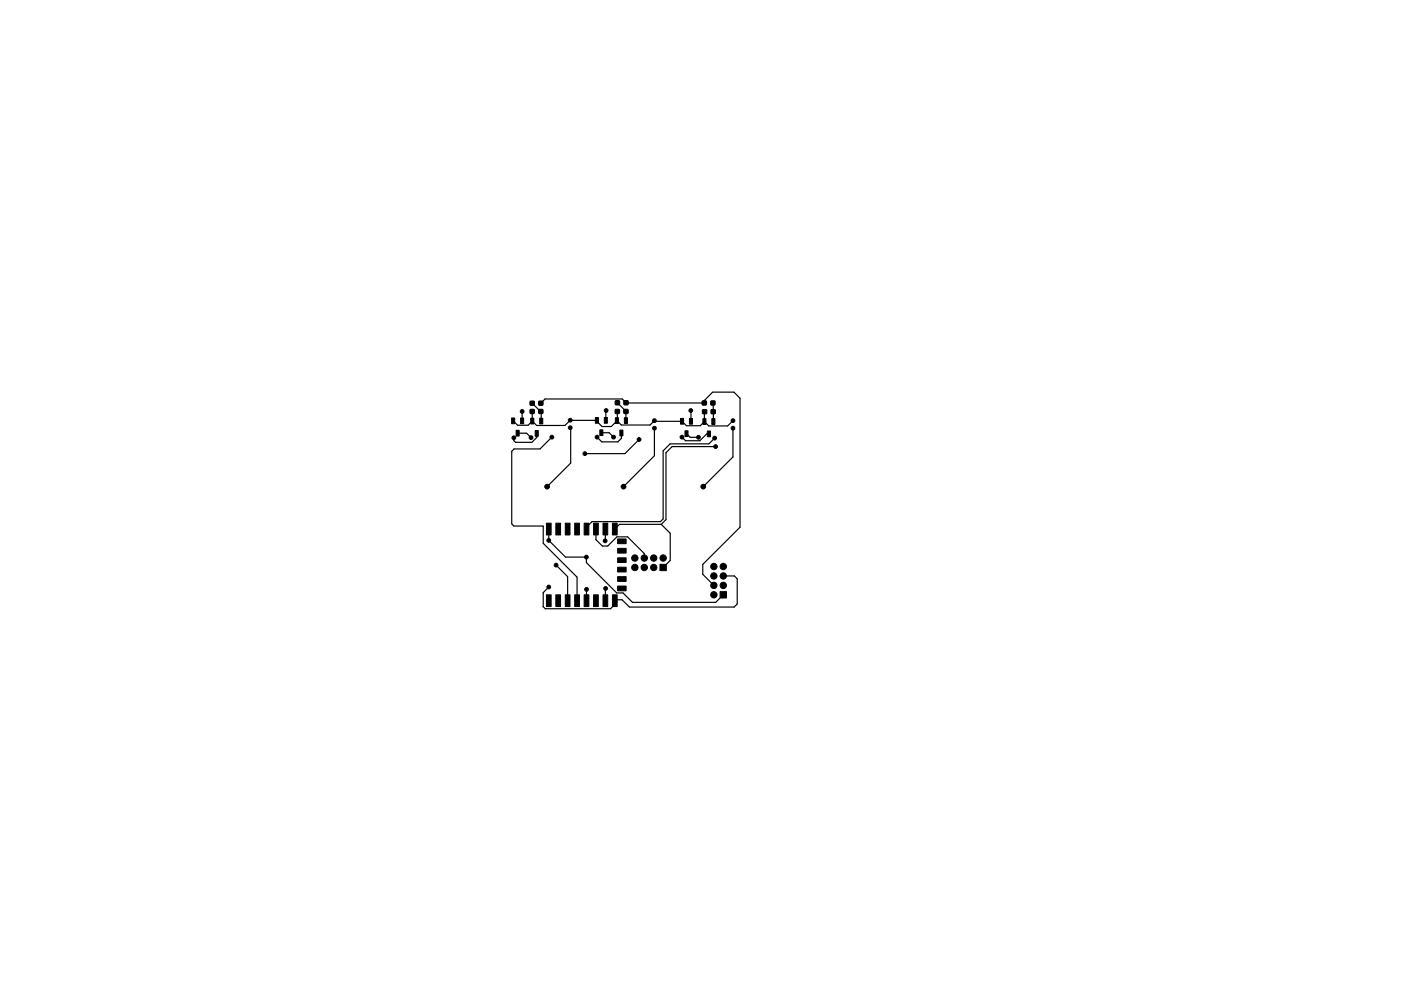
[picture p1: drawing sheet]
<svg xmlns="http://www.w3.org/2000/svg" width="297mm" height="210mm" viewBox="0 0 297 210" stroke-linecap="round" stroke-linejoin="round" font-family="sans-serif">
<g fill="#000" stroke="#000" stroke-width=".21">
<path d="M108.5 88.7h.6v1.2h-.6zM109.4 91.3h.7v1.2h-.7zM110.4 88.7h.6v1.2h-.6zM112.4 86.9h.9v.8h-.9zM112.5 88.7h.7v1.2h-.7zM112.4 85.1h.9v.9h-.9zM113.5 91.3h.6v1.3h-.6zM114.2 86.9h.9v.8h-.9zM114.4 88.7h.7v1.2h-.7zM114.2 85.1h.9v.9h-.9zM126.2 88.6h.7v1.2h-.7zM127.2 91.2h.6v1.2h-.6z"/>
<path d="M128.1 88.6h.7v1.2h-.7zM130.5 86.9h.8v.8h-.8zM130.5 88.6h.6v1.2h-.6zM130.5 85h.8v.9h-.8zM131.4 91.2h.7v1.3h-.7zM132.3 86.9h.8v.8h-.8zM132.4 88.6h.6v1.2h-.6zM132.3 85h.8v.9h-.8zM144.3 88.8h.6v1.2h-.6zM145.2 91.4h.7v1.2h-.7zM146.2 88.8h.6v1.2h-.6zM148.9 85.1h.8v.8h-.8z"/>
<path d="M149 86.9h.8v.9h-.8zM149 88.8h.7v1.2h-.7zM150 91.4h.6v1.3h-.6zM150.7 85.1h.9v.8h-.9zM150.8 86.9h.8v.9h-.8zM150.9 88.8h.7v1.2h-.7zM115.8 111h1v2.5h-1zM117.8 111h1v2.5h-1zM119.8 111h1v2.5h-1zM121.8 111h1v2.5h-1zM123.8 111h1v2.5h-1zM125.8 111h1v2.5h-1z"/>
<path d="M127.8 111h1v2.5h-1zM129.8 111h1v2.5h-1zM130.9 114.3h1.9v1h-1.9zM130.9 116.3h1.9v1h-1.9zM130.9 118.3h1.9v1h-1.9zM115.8 126.2h1v2.5h-1zM117.8 126.2h1v2.5h-1zM119.8 126.2h1v2.5h-1zM121.8 126.2h1v2.5h-1zM123.8 126.2h1v2.5h-1zM125.8 126.2h1v2.5h-1zM127.8 126.2h1v2.5h-1z"/>
<path d="M129.8 126.2h1v2.5h-1zM130.9 120.3h1.9v1h-1.9zM130.9 122.3h1.9v1h-1.9zM130.9 124.3h1.9v1h-1.9zM139.9 119.7h1.4v1.4h-1.4zM152.7 125.5h1.3v1.4h-1.3z"/>
<circle cx="108.9" cy="92.9" r=".4"/>
<circle cx="110.7" cy="87.3" r=".4"/>
<circle cx="112.6" cy="92.8" r=".4"/>
<circle cx="117" cy="92.7" r=".4"/>
<circle cx="120.9" cy="89.1" r=".4"/>
<circle cx="120.9" cy="90.7" r=".4"/>
<circle cx="124" cy="96.2" r=".4"/>
<circle cx="126.6" cy="92.7" r=".4"/>
<circle cx="128.5" cy="87.1" r=".4"/>
<circle cx="130.1" cy="92.7" r=".4"/>
<circle cx="135.5" cy="93.2" r=".4"/>
<circle cx="138.8" cy="89.2" r=".4"/>
<circle cx="138.8" cy="90.8" r=".4"/>
<circle cx="144.6" cy="92.7" r=".4"/>
<circle cx="146.5" cy="87.1" r=".4"/>
<circle cx="148.1" cy="92.8" r=".4"/>
<circle cx="151.5" cy="92.9" r=".4"/>
<circle cx="151.7" cy="94.7" r=".4"/>
<circle cx="155.4" cy="90.8" r=".4"/>
<circle cx="155.4" cy="89.2" r=".4"/>
<circle cx="116" cy="103.2" r=".5"/>
<circle cx="116.4" cy="114.6" r=".4"/>
<circle cx="117.9" cy="119.9" r=".4"/>
<circle cx="118.4" cy="112.2" r=".4"/>
<circle cx="124.3" cy="118.2" r=".4"/>
<circle cx="128.3" cy="114.7" r=".4"/>
<circle cx="132.2" cy="103.2" r=".5"/>
<circle cx="134.6" cy="118.4" r=".67"/>
<circle cx="136.6" cy="118.4" r=".67"/>
<circle cx="138.6" cy="118.4" r=".67"/>
<circle cx="140.6" cy="118.4" r=".67"/>
<circle cx="149.1" cy="103.2" r=".5"/>
<circle cx="116.3" cy="127.4" r=".4"/>
<circle cx="116.4" cy="124.5" r=".4"/>
<circle cx="118.3" cy="127.4" r=".4"/>
<circle cx="124.3" cy="125" r=".4"/>
<circle cx="128.4" cy="124.8" r=".4"/>
<circle cx="134.6" cy="120.4" r=".67"/>
<circle cx="136.6" cy="120.4" r=".67"/>
<circle cx="138.6" cy="120.4" r=".67"/>
<circle cx="151.3" cy="122.2" r=".67"/>
<circle cx="151.3" cy="120.2" r=".67"/>
<circle cx="151.3" cy="124.2" r=".67"/>
<circle cx="151.3" cy="126.2" r=".67"/>
<circle cx="153.4" cy="122.2" r=".67"/>
<circle cx="153.4" cy="124.2" r=".67"/>
<circle cx="153.4" cy="120.2" r=".67"/>
</g>
<g fill="none" stroke="#000" stroke-width=".25">
<path d="M108.8 89.3l.9 .9h2.3l.8-.9M109.8 92.1v-.2h1.8l1 .9M110.7 87.3v2M112.8 87.3v2M112.8 85.5l2 1.9v1.9M113.8 92v.8l-1 1h-3.5l-.4-.3v-.6M114.7 85.5l.9-.9h16.3l.9 .9h16.5v-.5l1.8-1.8h4.5l1.3 1.3v27.3l-7.9 7.9v2.1l2.3 2.4M117 92.7l-2.5 2.5h-5.5l-.5 .5v15.5l.4 .4 6.3 .1v3.6l7.2 7.1v5M120.9 90.7l.1 7.5-5 5M127.5 91.8h1.6l1 .9M128.5 87.1v2.1M130.8 89.3l.9 .9h6.1l1-1 .1 .2h5.7l.9 .9h3l.8-.9"/>
<path d="M130.9 87.3v1.9l-1.3 1.3h-2l-1.1-1.1v-.2l-5.6-.1-1.1 1.2h-6l-1-1M130.9 85.4l1.8 1.9v1.9M131.8 91.9v1.1l-.8 .7h-3.4l-1-1M132.7 87.3h.1M132.7 85.4v.1M135.5 93.2l-3 3h-8.5M138.6 90.9l.2-.1v5.9l-6.6 6.5M145.5 92l.8 .8h1.8M146.5 87.1v2.3M149.4 87.3l-.1 2.1M150.3 92.1h-.5l-1.4 1.4h-3.1l-.7-.8M151.2 85.5v3.9"/>
<path d="M151.5 92.9l-1.2 1.3h-8.2l-1.5 1.4v14.5l-.6 .6h-14.5l-1.1 1.1M151.7 94.7h-9.2l-1.3 1.3v14.2l-1 1M155.4 90.8v6.1l-6.3 6.3M155.4 89.2l-1.1 1.2h-4l-1-1M116.4 112.2v2.4l3.5 3.6h4.4v1.2l6.5 6.4h1.3l2 2h17.7l1.5-1.6M117.9 119.9l2.5 2.4v5.1M124.4 111.5v.7M126.4 112.2v2.3l1.3 1.3h1.1l2-1.9h2.3l3.5 3.5v1M128.4 112.2l-.1 2.5M140.2 111.2h-8.8l-1.1 1M140.2 111.2l1.9 1.9v5.8l-1.5 1.5M124.4 125v1.7"/>
<path d="M128.4 124.8v2.6M153.3 122.2h2.4l.6 .6v5.3l-.7 .7h-22.1l-1.6-1.6h-1.4l-.2 .2v.8l-.8 .9h-13.9l-.5-.4 .1-3 1.2-1.2"/>
</g>
</svg>
